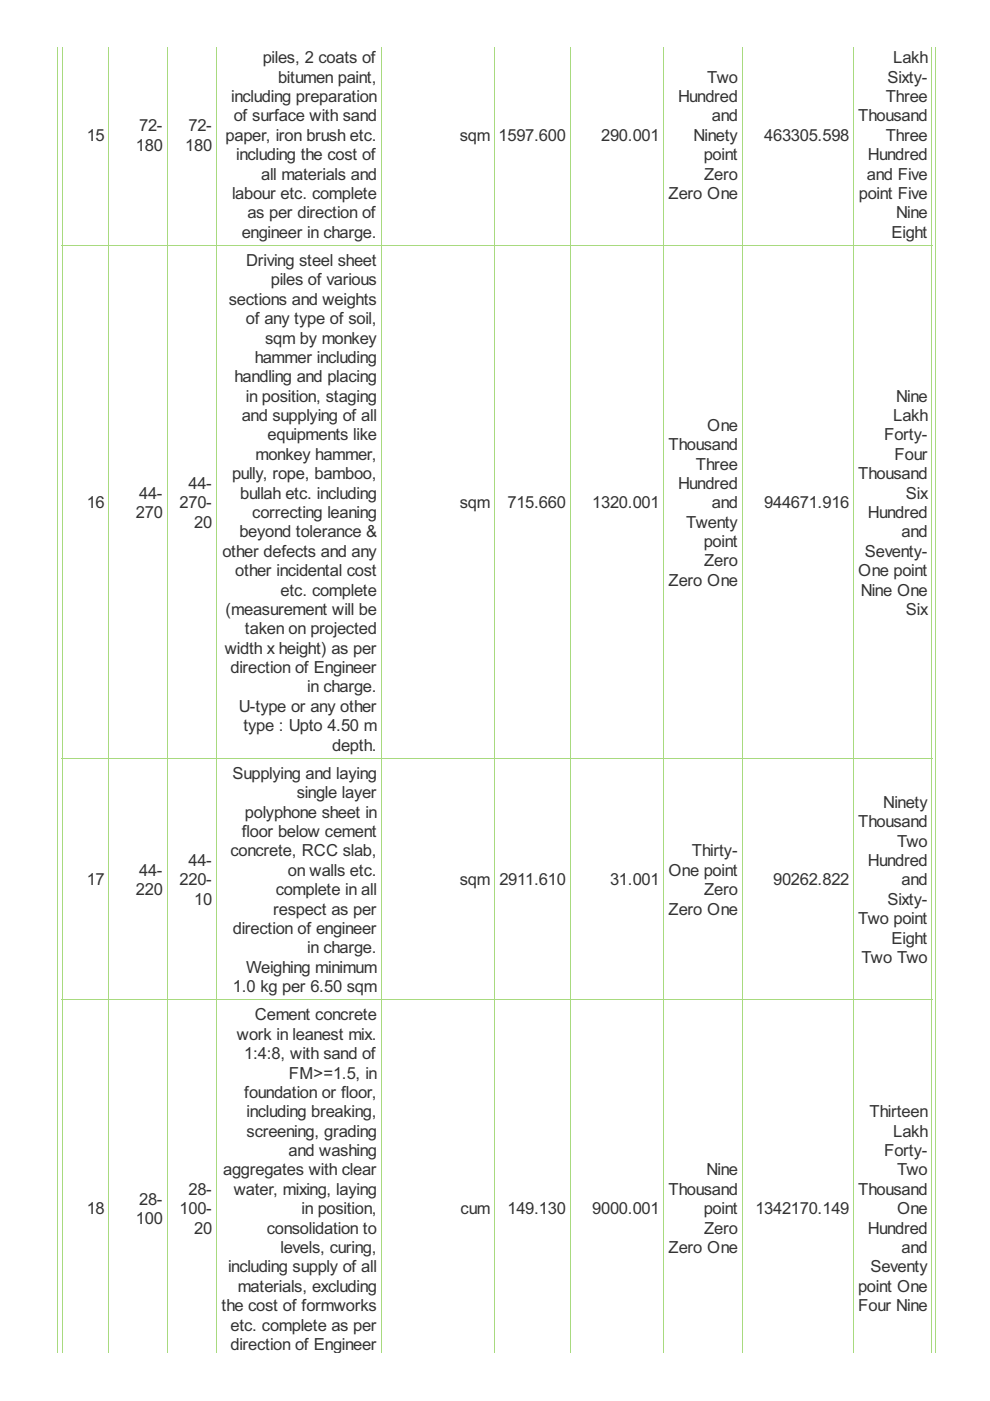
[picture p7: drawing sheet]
<svg xmlns="http://www.w3.org/2000/svg" width="210mm" height="297mm" viewBox="0 0 210 297" stroke-linecap="round" stroke-linejoin="round" font-family="sans-serif">
<defs><g id="words">
<g font-size="3.9" fill="#333">
<text x="55.7" y="13.4">piles, 2 coats of</text>
<text x="59" y="17.5">bitumen paint,</text>
<text x="150" y="17.5">Two</text>
<text x="188.1" y="17.5">Sixty-</text>
<text x="189.3" y="13.4">Lakh</text>
<text x="49" y="21.6">including preparation</text>
<text x="143.8" y="21.6">Hundred</text>
<text x="187.8" y="21.6">Three</text>
<text x="18.4" y="29.9">15</text>
<text x="29.5" y="27.8">72-</text>
<text x="40" y="27.8">72-</text>
<text x="47.8" y="29.9">paper, iron brush etc.</text>
<text x="49.5" y="25.7">of surface with sand</text>
<text x="97.5" y="29.9">sqm</text>
<text x="105.7" y="29.9">1597.600</text>
<text x="127.5" y="29.9">290.001</text>
<text x="147" y="29.9">Ninety</text>
<text x="150.9" y="25.7">and</text>
<text x="162.1" y="29.9">463305.598</text>
<text x="182" y="25.7">Thousand</text>
<text x="187.8" y="29.9">Three</text>
<text x="28.8" y="31.9">180</text>
<text x="39.3" y="31.9">180</text>
<text x="50.1" y="34">including the cost of</text>
<text x="149.2" y="34">point</text>
<text x="184" y="34">Hundred</text>
<text x="55.4" y="38.1">all materials and</text>
<text x="149.3" y="38.1">Zero</text>
<text x="183.8" y="38.1">and Five</text>
<text x="49.2" y="42.2">labour etc. complete</text>
<text x="52.5" y="46.3">as per direction of</text>
<text x="141.7" y="42.2">Zero One</text>
<text x="182.1" y="42.2">point Five</text>
<text x="190" y="46.3">Nine</text>
<text x="51.3" y="50.4">engineer in charge.</text>
<text x="189" y="50.4">Eight</text>
<text x="52.2" y="56.4">Driving steel sheet</text>
<text x="48.5" y="64.6">sections and weights</text>
<text x="57.4" y="60.5">piles of various</text>
<text x="52.1" y="68.7">of any type of soil,</text>
<text x="54" y="76.9">hammer including</text>
<text x="56.2" y="72.8">sqm by monkey</text>
<text x="49.7" y="81.1">handling and placing</text>
<text x="51.3" y="89.3">and supplying of all</text>
<text x="52.1" y="85.2">in position, staging</text>
<text x="189.3" y="89.3">Lakh</text>
<text x="190" y="85.2">Nine</text>
<text x="56.7" y="93.4">equipments like</text>
<text x="141.7" y="95.4">Thousand</text>
<text x="150" y="91.3">One</text>
<text x="187.5" y="93.4">Forty-</text>
<text x="49.2" y="101.6">pully, rope, bamboo,</text>
<text x="54.2" y="97.5">monkey hammer,</text>
<text x="147.6" y="99.6">Three</text>
<text x="182" y="101.6">Thousand</text>
<text x="189.7" y="97.5">Four</text>
<text x="18.4" y="107.8">16</text>
<text x="29.5" y="105.7">44-</text>
<text x="38.1" y="107.8">270-</text>
<text x="40" y="103.7">44-</text>
<text x="50.9" y="105.7">bullah etc. including</text>
<text x="97.5" y="107.8">sqm</text>
<text x="107.6" y="107.8">715.660</text>
<text x="125.6" y="107.8">1320.001</text>
<text x="143.8" y="103.7">Hundred</text>
<text x="150.9" y="107.8">and</text>
<text x="162.1" y="107.8">944671.916</text>
<text x="192.1" y="105.7">Six</text>
<text x="28.8" y="109.8">270</text>
<text x="41.2" y="111.9">20</text>
<text x="50.7" y="113.9">beyond tolerance &amp;</text>
<text x="53.5" y="109.8">correcting leaning</text>
<text x="145.5" y="111.9">Twenty</text>
<text x="184" y="109.8">Hundred</text>
<text x="191.2" y="113.9">and</text>
<text x="47.2" y="118">other defects and any</text>
<text x="149.2" y="116">point</text>
<text x="183.3" y="118">Seventy-</text>
<text x="49.9" y="122.2">other incidental cost</text>
<text x="141.7" y="124.2">Zero One</text>
<text x="149.3" y="120.1">Zero</text>
<text x="182" y="122.2">One point</text>
<text x="47.8" y="130.4">(measurement will be</text>
<text x="59.5" y="126.3">etc. complete</text>
<text x="182.5" y="126.3">Nine One</text>
<text x="192.1" y="130.4">Six</text>
<text x="51.9" y="134.5">taken on projected</text>
<text x="47.7" y="138.6">width x height) as per</text>
<text x="48.9" y="142.7">direction of Engineer</text>
<text x="65.1" y="146.8">in charge.</text>
<text x="50.6" y="150.9">U-type or any other</text>
<text x="51.6" y="155">type : Upto 4.50 m</text>
<text x="70.4" y="159.1">depth.</text>
<text x="49.3" y="165.1">Supplying and laying</text>
<text x="51.9" y="173.4">polyphone sheet in</text>
<text x="62.9" y="169.2">single layer</text>
<text x="187.3" y="171.3">Ninety</text>
<text x="51.3" y="177.5">floor below cement</text>
<text x="182" y="175.4">Thousand</text>
<text x="190.2" y="179.5">Two</text>
<text x="29.5" y="185.7">44-</text>
<text x="40" y="183.6">44-</text>
<text x="48.9" y="181.6">concrete, RCC slab,</text>
<text x="61" y="185.7">on walls etc.</text>
<text x="141.7" y="185.7">One point</text>
<text x="146.7" y="181.6">Thirty-</text>
<text x="184" y="183.6">Hundred</text>
<text x="18.4" y="187.7">17</text>
<text x="28.8" y="189.8">220</text>
<text x="38.1" y="187.7">220-</text>
<text x="41.2" y="191.9">10</text>
<text x="58.5" y="189.8">complete in all</text>
<text x="97.5" y="187.7">sqm</text>
<text x="105.9" y="187.7">2911.610</text>
<text x="129.3" y="187.7">31.001</text>
<text x="149.3" y="189.8">Zero</text>
<text x="163.9" y="187.7">90262.822</text>
<text x="188.1" y="191.9">Sixty-</text>
<text x="191.2" y="187.7">and</text>
<text x="57.9" y="193.9">respect as per</text>
<text x="141.7" y="193.9">Zero One</text>
<text x="182" y="196">Two point</text>
<text x="49.4" y="198">direction of engineer</text>
<text x="65.1" y="202.1">in charge.</text>
<text x="189" y="200.1">Eight</text>
<text x="52.2" y="206.2">Weighing minimum</text>
<text x="182.7" y="204.2">Two Two</text>
<text x="49.4" y="210.3">1.0 kg per 6.50 sqm</text>
<text x="50.2" y="220.4">work in leanest mix.</text>
<text x="54.1" y="216.3">Cement concrete</text>
<text x="51.8" y="224.6">1:4:8, with sand of</text>
<text x="51.8" y="232.8">foundation or floor,</text>
<text x="61.3" y="228.7">FM&gt;=1.5, in</text>
<text x="52.3" y="236.9">including breaking,</text>
<text x="184.4" y="236.9">Thirteen</text>
<text x="52.3" y="241">screening, grading</text>
<text x="61.2" y="245.1">and washing</text>
<text x="187.5" y="245.1">Forty-</text>
<text x="189.3" y="241">Lakh</text>
<text x="47.3" y="249.2">aggregates with clear</text>
<text x="149.8" y="249.2">Nine</text>
<text x="190.2" y="249.2">Two</text>
<text x="18.4" y="257.4">18</text>
<text x="29.5" y="255.4">28-</text>
<text x="38.1" y="257.4">100-</text>
<text x="40" y="253.3">28-</text>
<text x="49.5" y="253.3">water, mixing, laying</text>
<text x="63.9" y="257.4">in position,</text>
<text x="97.7" y="257.4">cum</text>
<text x="107.6" y="257.4">149.130</text>
<text x="125.6" y="257.4">9000.001</text>
<text x="141.7" y="253.3">Thousand</text>
<text x="149.2" y="257.4">point</text>
<text x="160.2" y="257.4">1342170.149</text>
<text x="182" y="253.3">Thousand</text>
<text x="190.2" y="257.4">One</text>
<text x="28.8" y="259.5">100</text>
<text x="41.2" y="261.5">20</text>
<text x="56.6" y="261.5">consolidation to</text>
<text x="149.3" y="261.5">Zero</text>
<text x="184" y="261.5">Hundred</text>
<text x="48.3" y="269.8">including supply of all</text>
<text x="59.5" y="265.7">levels, curing,</text>
<text x="141.7" y="265.7">Zero One</text>
<text x="184.5" y="269.8">Seventy</text>
<text x="191.2" y="265.7">and</text>
<text x="50.4" y="273.9">materials, excluding</text>
<text x="181.9" y="273.9">point One</text>
<text x="47" y="278">the cost of formworks</text>
<text x="182" y="278">Four Nine</text>
<text x="48.9" y="282.1">etc. complete as per</text>
<text x="48.9" y="286.2">direction of Engineer</text>
</g>
</g></defs>
<g fill="none" stroke="#a8da7f" stroke-width=".21">
<path d="M12.1 9.9v276.9M13.2 9.9v276.9M23.1 9.9v276.9M35.4 9.9v276.9M45.9 9.9v276.9M80.8 9.9v276.9M104.8 9.9v276.9M120.9 9.9v276.9M140.7 9.9v276.9M157.3 9.9v276.9M181 9.9v276.9M197.6 9.9v276.9"/>
<path d="M198.4 9.9v276.9M13.1 52h184.6M13.1 160.8h184.6M13.1 212h184.6"/>
</g>
<use href="#words"/>
</svg>
